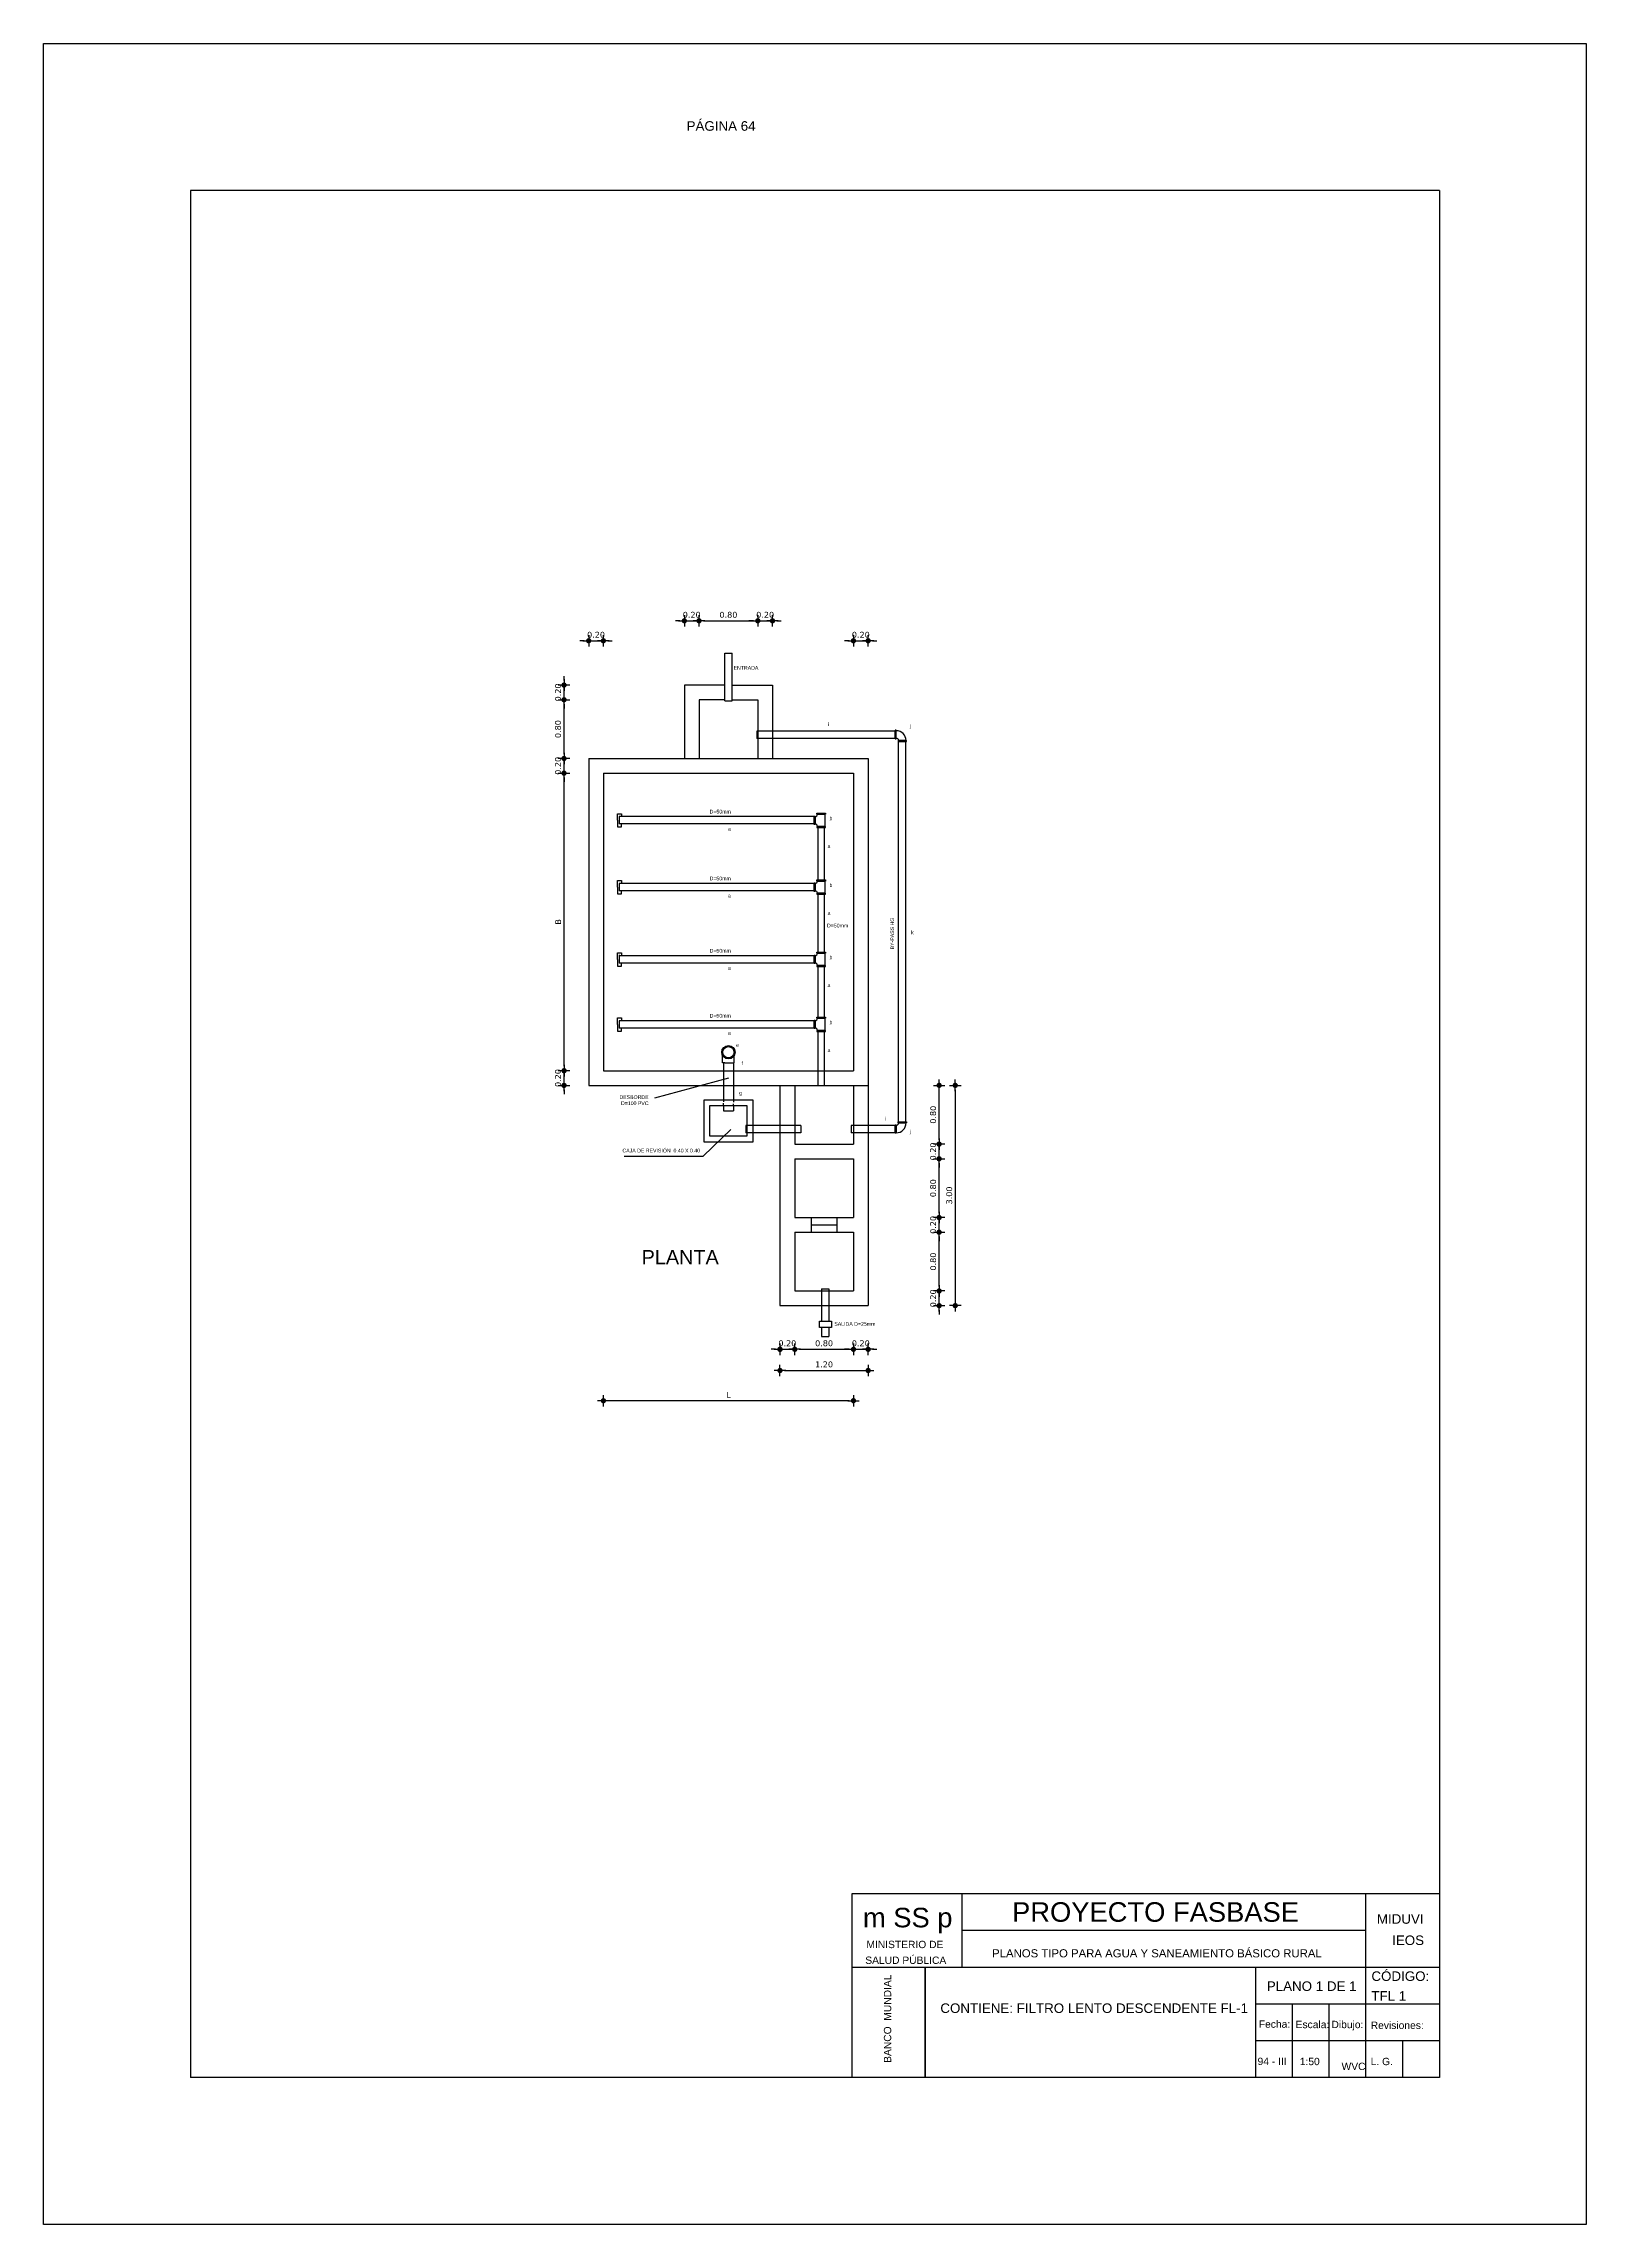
# Model space of a CAD drawing. Header units: metres. Extents: x 1959 to 4131, y 3282 to 4313.
# Drawn here: x 2344.74 to 2365.74, y 4281.15 to 4310.85 of the extents above; entities that cross this region are included whole.
import ezdxf
from ezdxf.enums import TextEntityAlignment as Align

# ---------------------------------------------------------------- set-up
doc = ezdxf.new("R2010")
doc.units = ezdxf.units.M
doc.layers.add('Cotas', color=7, linetype='Continuous')
doc.layers.add('Dibujo', color=7, linetype='Continuous')
doc.styles.add('Annotative', font='arial.ttf')
doc.styles.get("Standard").update_dxf_attribs({"font": 'arial.ttf'})
doc.styles.add('verdana', font='verdana.ttf')
doc.dimstyles.new('ISO', dxfattribs={"dimtxt": 0.08, "dimasz": 0.06, "dimexe": 0.1, "dimexo": 0.1, "dimgap": 0.04, "dimtad": 1, "dimzin": 1, "dimdsep": 46, "dimtxsty": 'verdana', "dimblk1": 'PAB', "dimblk2": 'PAB', "dimsah": 1, "dimcen": 0, "dimse1": 1, "dimse2": 1, "dimclrd": 7, "dimclre": 8, "dimclrt": 7, "dimadec": 0, "dimazin": 0, "dimtfac": 1, "dimtix": 1, "dimtmove": 0, "dimatfit": 3, "dimldrblk": 'PAB', "dimfxl": 0.1, "dimtvp": 1, "dimtolj": 1, "dimtzin": 1, "dimarcsym": 0})

# ---------------------------------------------------------------- blocks, each defined once
blk = doc.blocks.new('PAB')
at = {"layer": 'Cotas'}
for p, q in [((-1.3, 0), (1.3, 0)), ((0, 1.3), (0, -1.3))]:
    blk.add_line(p, q, dxfattribs=at)
at = {"layer": 'Cotas', "const_width": 0.6}
blk.add_lwpolyline([(-0.3, 0, 1), (0.3, 0, 1)], format="xyb", close=True, dxfattribs=at)
blk = doc.blocks.new('*D1378')
at = {"color": 7, "lineweight": -2, "transparency": 16777216}
for p, q in [((2354.707, 4293.067), (2354.647, 4293.067)), ((2354.767, 4293.067), (2354.967, 4293.067)), ((2355.027, 4293.067), (2355.087, 4293.067))]:
    blk.add_line(p, q, dxfattribs=at)
at = {"layer": 'Defpoints', "color": 0, "transparency": 16777216}
for p in [(2354.967, 4293.862), (2354.767, 4293.662), (2354.967, 4293.067)]:
    blk.add_point(p, dxfattribs=at)
at = {"color": 7, "lineweight": -2, "transparency": 16777216, "xscale": 0.06, "yscale": 0.06, "zscale": 0.06}
blk.add_blockref('PAB', (2354.767, 4293.067), dxfattribs=at)
at = {"color": 7, "lineweight": -2, "transparency": 16777216, "xscale": 0.06, "yscale": 0.06, "zscale": 0.06, "rotation": 180}
blk.add_blockref('PAB', (2354.967, 4293.067), dxfattribs=at)
at = {"color": 7, "transparency": 16777216, "insert": (2354.867, 4293.149), "char_height": 0.08, "attachment_point": 5, "style": 'verdana'}
blk.add_mtext('\\A1;0.20', dxfattribs=at)
blk = doc.blocks.new('*D1379')
at = {"color": 7, "lineweight": -2, "transparency": 16777216}
blk.add_line((2355.027, 4293.067), (2355.707, 4293.067), dxfattribs=at)
at = {"layer": 'Defpoints', "color": 0, "transparency": 16777216}
for p in [(2354.967, 4293.862), (2355.767, 4293.862), (2355.767, 4293.067)]:
    blk.add_point(p, dxfattribs=at)
at = {"color": 7, "lineweight": -2, "transparency": 16777216, "xscale": 0.06, "yscale": 0.06, "zscale": 0.06, "rotation": 180}
blk.add_blockref('PAB', (2354.967, 4293.067), dxfattribs=at)
at = {"color": 7, "lineweight": -2, "transparency": 16777216, "xscale": 0.06, "yscale": 0.06, "zscale": 0.06}
blk.add_blockref('PAB', (2355.767, 4293.067), dxfattribs=at)
at = {"color": 7, "transparency": 16777216, "insert": (2355.367, 4293.149), "char_height": 0.08, "attachment_point": 5, "style": 'verdana'}
blk.add_mtext('\\A1;0.80', dxfattribs=at)
blk = doc.blocks.new('*D1380')
at = {"color": 7, "lineweight": -2, "transparency": 16777216}
for p, q in [((2355.707, 4293.067), (2355.647, 4293.067)), ((2355.767, 4293.067), (2355.967, 4293.067)), ((2356.027, 4293.067), (2356.087, 4293.067))]:
    blk.add_line(p, q, dxfattribs=at)
at = {"layer": 'Defpoints', "color": 0, "transparency": 16777216}
for p in [(2355.767, 4293.862), (2355.967, 4293.662), (2355.967, 4293.067)]:
    blk.add_point(p, dxfattribs=at)
at = {"color": 7, "lineweight": -2, "transparency": 16777216, "xscale": 0.06, "yscale": 0.06, "zscale": 0.06}
blk.add_blockref('PAB', (2355.767, 4293.067), dxfattribs=at)
at = {"color": 7, "lineweight": -2, "transparency": 16777216, "xscale": 0.06, "yscale": 0.06, "zscale": 0.06, "rotation": 180}
blk.add_blockref('PAB', (2355.967, 4293.067), dxfattribs=at)
at = {"color": 7, "transparency": 16777216, "insert": (2355.867, 4293.149), "char_height": 0.08, "attachment_point": 5, "style": 'verdana'}
blk.add_mtext('\\A1;0.20', dxfattribs=at)
blk = doc.blocks.new('*D1381')
at = {"color": 7, "lineweight": -2, "transparency": 16777216}
blk.add_line((2354.827, 4292.779), (2355.907, 4292.779), dxfattribs=at)
at = {"layer": 'Defpoints', "color": 0, "transparency": 16777216}
for p in [(2354.767, 4293.662), (2355.967, 4293.562), (2355.967, 4292.779)]:
    blk.add_point(p, dxfattribs=at)
at = {"color": 7, "lineweight": -2, "transparency": 16777216, "xscale": 0.06, "yscale": 0.06, "zscale": 0.06, "rotation": 180}
blk.add_blockref('PAB', (2354.767, 4292.779), dxfattribs=at)
at = {"color": 7, "lineweight": -2, "transparency": 16777216, "xscale": 0.06, "yscale": 0.06, "zscale": 0.06}
blk.add_blockref('PAB', (2355.967, 4292.779), dxfattribs=at)
at = {"color": 7, "transparency": 16777216, "insert": (2355.367, 4292.861), "char_height": 0.08, "attachment_point": 5, "style": 'verdana'}
blk.add_mtext('\\A1;1.20', dxfattribs=at)
blk = doc.blocks.new('*D1132')
at = {"color": 7, "lineweight": -2, "transparency": 16777216}
for p, q in [((2356.933, 4293.922), (2356.933, 4293.982)), ((2356.933, 4293.662), (2356.933, 4293.862)), ((2356.933, 4293.602), (2356.933, 4293.542))]:
    blk.add_line(p, q, dxfattribs=at)
at = {"layer": 'Defpoints', "color": 0, "transparency": 16777216}
for p in [(2355.767, 4293.862), (2356.933, 4293.862), (2355.967, 4293.662)]:
    blk.add_point(p, dxfattribs=at)
at = {"color": 7, "lineweight": -2, "transparency": 16777216, "xscale": 0.06, "yscale": 0.06, "zscale": 0.06}
for p, rotation in [((2356.933, 4293.862), 270), ((2356.933, 4293.662), 90)]:
    blk.add_blockref('PAB', p, dxfattribs=dict(at, rotation=rotation))
at = {"color": 7, "transparency": 16777216, "insert": (2356.852, 4293.762), "char_height": 0.08, "attachment_point": 5, "rotation": 90, "style": 'verdana'}
blk.add_mtext('\\A1;0.20', dxfattribs=at)
blk = doc.blocks.new('*D1382')
at = {"color": 7, "lineweight": -2, "transparency": 16777216}
blk.add_line((2356.933, 4293.922), (2356.933, 4294.602), dxfattribs=at)
at = {"layer": 'Defpoints', "color": 0, "transparency": 16777216}
for p in [(2355.767, 4294.662), (2356.933, 4294.662), (2355.767, 4293.862)]:
    blk.add_point(p, dxfattribs=at)
at = {"color": 7, "lineweight": -2, "transparency": 16777216, "xscale": 0.06, "yscale": 0.06, "zscale": 0.06}
for p, rotation in [((2356.933, 4294.662), 90), ((2356.933, 4293.862), 270)]:
    blk.add_blockref('PAB', p, dxfattribs=dict(at, rotation=rotation))
at = {"color": 7, "transparency": 16777216, "insert": (2356.852, 4294.262), "char_height": 0.08, "attachment_point": 5, "rotation": 90, "style": 'verdana'}
blk.add_mtext('\\A1;0.80', dxfattribs=at)
blk = doc.blocks.new('*D1383')
at = {"color": 7, "lineweight": -2, "transparency": 16777216}
for p, q in [((2356.933, 4294.922), (2356.933, 4294.982)), ((2356.933, 4294.662), (2356.933, 4294.862)), ((2356.933, 4294.602), (2356.933, 4294.542))]:
    blk.add_line(p, q, dxfattribs=at)
at = {"layer": 'Defpoints', "color": 0, "transparency": 16777216}
for p in [(2355.767, 4294.862), (2355.767, 4294.662), (2356.933, 4294.862)]:
    blk.add_point(p, dxfattribs=at)
at = {"color": 7, "lineweight": -2, "transparency": 16777216, "xscale": 0.06, "yscale": 0.06, "zscale": 0.06}
for p, rotation in [((2356.933, 4294.862), 270), ((2356.933, 4294.662), 90)]:
    blk.add_blockref('PAB', p, dxfattribs=dict(at, rotation=rotation))
at = {"color": 7, "transparency": 16777216, "insert": (2356.852, 4294.762), "char_height": 0.08, "attachment_point": 5, "rotation": 90, "style": 'verdana'}
blk.add_mtext('\\A1;0.20', dxfattribs=at)
blk = doc.blocks.new('*D1384')
at = {"color": 7, "lineweight": -2, "transparency": 16777216}
blk.add_line((2356.933, 4294.922), (2356.933, 4295.602), dxfattribs=at)
at = {"layer": 'Defpoints', "color": 0, "transparency": 16777216}
for p in [(2355.767, 4295.662), (2356.933, 4295.662), (2355.767, 4294.862)]:
    blk.add_point(p, dxfattribs=at)
at = {"color": 7, "lineweight": -2, "transparency": 16777216, "xscale": 0.06, "yscale": 0.06, "zscale": 0.06}
for p, rotation in [((2356.933, 4295.662), 90), ((2356.933, 4294.862), 270)]:
    blk.add_blockref('PAB', p, dxfattribs=dict(at, rotation=rotation))
at = {"color": 7, "transparency": 16777216, "insert": (2356.852, 4295.262), "char_height": 0.08, "attachment_point": 5, "rotation": 90, "style": 'verdana'}
blk.add_mtext('\\A1;0.80', dxfattribs=at)
blk = doc.blocks.new('*D1385')
at = {"color": 7, "lineweight": -2, "transparency": 16777216}
for p, q in [((2356.933, 4295.922), (2356.933, 4295.982)), ((2356.933, 4295.662), (2356.933, 4295.862)), ((2356.933, 4295.602), (2356.933, 4295.542))]:
    blk.add_line(p, q, dxfattribs=at)
at = {"layer": 'Defpoints', "color": 0, "transparency": 16777216}
for p in [(2355.767, 4295.862), (2356.933, 4295.862), (2355.767, 4295.662)]:
    blk.add_point(p, dxfattribs=at)
at = {"color": 7, "lineweight": -2, "transparency": 16777216, "xscale": 0.06, "yscale": 0.06, "zscale": 0.06}
for p, rotation in [((2356.933, 4295.862), 270), ((2356.933, 4295.662), 90)]:
    blk.add_blockref('PAB', p, dxfattribs=dict(at, rotation=rotation))
at = {"color": 7, "transparency": 16777216, "insert": (2356.852, 4295.762), "char_height": 0.08, "attachment_point": 5, "rotation": 90, "style": 'verdana'}
blk.add_mtext('\\A1;0.20', dxfattribs=at)
blk = doc.blocks.new('*D1386')
at = {"color": 7, "lineweight": -2, "transparency": 16777216}
blk.add_line((2356.933, 4295.922), (2356.933, 4296.602), dxfattribs=at)
at = {"layer": 'Defpoints', "color": 0, "transparency": 16777216}
for p in [(2355.967, 4296.662), (2356.933, 4296.662), (2355.767, 4295.862)]:
    blk.add_point(p, dxfattribs=at)
at = {"color": 7, "lineweight": -2, "transparency": 16777216, "xscale": 0.06, "yscale": 0.06, "zscale": 0.06}
for p, rotation in [((2356.933, 4296.662), 90), ((2356.933, 4295.862), 270)]:
    blk.add_blockref('PAB', p, dxfattribs=dict(at, rotation=rotation))
at = {"color": 7, "transparency": 16777216, "insert": (2356.852, 4296.262), "char_height": 0.08, "attachment_point": 5, "rotation": 90, "style": 'verdana'}
blk.add_mtext('\\A1;0.80', dxfattribs=at)
blk = doc.blocks.new('*D1133')
at = {"color": 7, "lineweight": -2, "transparency": 16777216}
blk.add_line((2357.153, 4296.602), (2357.153, 4293.722), dxfattribs=at)
at = {"layer": 'Defpoints', "color": 0, "transparency": 16777216}
for p in [(2355.967, 4296.662), (2355.967, 4293.662), (2357.153, 4293.662)]:
    blk.add_point(p, dxfattribs=at)
at = {"color": 7, "lineweight": -2, "transparency": 16777216, "xscale": 0.06, "yscale": 0.06, "zscale": 0.06}
for p, rotation in [((2357.153, 4296.662), 90), ((2357.153, 4293.662), 270)]:
    blk.add_blockref('PAB', p, dxfattribs=dict(at, rotation=rotation))
at = {"color": 7, "transparency": 16777216, "insert": (2357.071, 4295.162), "char_height": 0.08, "attachment_point": 5, "rotation": 90, "style": 'verdana'}
blk.add_mtext('\\A1;3.00', dxfattribs=at)
blk = doc.blocks.new('*D1387')
at = {"color": 7, "lineweight": -2, "transparency": 16777216}
for p, q in [((2351.827, 4296.922), (2351.827, 4296.982)), ((2351.827, 4296.662), (2351.827, 4296.862)), ((2351.827, 4296.602), (2351.827, 4296.542))]:
    blk.add_line(p, q, dxfattribs=at)
at = {"layer": 'Defpoints', "color": 0, "transparency": 16777216}
for p in [(2351.827, 4296.862), (2352.363, 4296.862), (2352.163, 4296.662)]:
    blk.add_point(p, dxfattribs=at)
at = {"color": 7, "lineweight": -2, "transparency": 16777216, "xscale": 0.06, "yscale": 0.06, "zscale": 0.06}
for p, rotation in [((2351.827, 4296.862), 270), ((2351.827, 4296.662), 90)]:
    blk.add_blockref('PAB', p, dxfattribs=dict(at, rotation=rotation))
at = {"color": 7, "transparency": 16777216, "insert": (2351.745, 4296.762), "char_height": 0.08, "attachment_point": 5, "rotation": 90, "style": 'verdana'}
blk.add_mtext('\\A1;0.20', dxfattribs=at)
blk = doc.blocks.new('*D1388')
at = {"color": 7, "lineweight": -2, "transparency": 16777216}
blk.add_line((2351.827, 4296.922), (2351.827, 4300.854), dxfattribs=at)
at = {"layer": 'Defpoints', "color": 0, "transparency": 16777216}
for p in [(2351.827, 4300.914), (2352.363, 4300.914), (2352.363, 4296.862)]:
    blk.add_point(p, dxfattribs=at)
at = {"color": 7, "lineweight": -2, "transparency": 16777216, "xscale": 0.06, "yscale": 0.06, "zscale": 0.06}
for p, rotation in [((2351.827, 4300.914), 90), ((2351.827, 4296.862), 270)]:
    blk.add_blockref('PAB', p, dxfattribs=dict(at, rotation=rotation))
at = {"color": 7, "transparency": 16777216, "insert": (2351.747, 4298.888), "char_height": 0.08, "attachment_point": 5, "rotation": 90, "style": 'verdana'}
blk.add_mtext('\\A1;B', dxfattribs=at)
blk = doc.blocks.new('*D1389')
at = {"color": 7, "lineweight": -2, "transparency": 16777216}
for p, q in [((2351.827, 4301.174), (2351.827, 4301.234)), ((2351.827, 4300.914), (2351.827, 4301.114)), ((2351.827, 4300.854), (2351.827, 4300.794))]:
    blk.add_line(p, q, dxfattribs=at)
at = {"layer": 'Defpoints', "color": 0, "transparency": 16777216}
for p in [(2351.827, 4301.114), (2352.163, 4301.114), (2352.363, 4300.914)]:
    blk.add_point(p, dxfattribs=at)
at = {"color": 7, "lineweight": -2, "transparency": 16777216, "xscale": 0.06, "yscale": 0.06, "zscale": 0.06}
for p, rotation in [((2351.827, 4301.114), 270), ((2351.827, 4300.914), 90)]:
    blk.add_blockref('PAB', p, dxfattribs=dict(at, rotation=rotation))
at = {"color": 7, "transparency": 16777216, "insert": (2351.745, 4301.014), "char_height": 0.08, "attachment_point": 5, "rotation": 90, "style": 'verdana'}
blk.add_mtext('\\A1;0.20', dxfattribs=at)
blk = doc.blocks.new('*D1390')
at = {"color": 7, "lineweight": -2, "transparency": 16777216}
blk.add_line((2351.827, 4301.174), (2351.827, 4301.854), dxfattribs=at)
at = {"layer": 'Defpoints', "color": 0, "transparency": 16777216}
for p in [(2351.827, 4301.914), (2353.665, 4301.914), (2352.163, 4301.114)]:
    blk.add_point(p, dxfattribs=at)
at = {"color": 7, "lineweight": -2, "transparency": 16777216, "xscale": 0.06, "yscale": 0.06, "zscale": 0.06}
for p, rotation in [((2351.827, 4301.914), 90), ((2351.827, 4301.114), 270)]:
    blk.add_blockref('PAB', p, dxfattribs=dict(at, rotation=rotation))
at = {"color": 7, "transparency": 16777216, "insert": (2351.745, 4301.514), "char_height": 0.08, "attachment_point": 5, "rotation": 90, "style": 'verdana'}
blk.add_mtext('\\A1;0.80', dxfattribs=at)
blk = doc.blocks.new('*D1391')
at = {"color": 7, "lineweight": -2, "transparency": 16777216}
for p, q in [((2351.827, 4302.174), (2351.827, 4302.234)), ((2351.827, 4301.914), (2351.827, 4302.114)), ((2351.827, 4301.854), (2351.827, 4301.794))]:
    blk.add_line(p, q, dxfattribs=at)
at = {"layer": 'Defpoints', "color": 0, "transparency": 16777216}
for p in [(2351.827, 4302.114), (2353.465, 4302.114), (2353.665, 4301.914)]:
    blk.add_point(p, dxfattribs=at)
at = {"color": 7, "lineweight": -2, "transparency": 16777216, "xscale": 0.06, "yscale": 0.06, "zscale": 0.06}
for p, rotation in [((2351.827, 4302.114), 270), ((2351.827, 4301.914), 90)]:
    blk.add_blockref('PAB', p, dxfattribs=dict(at, rotation=rotation))
at = {"color": 7, "transparency": 16777216, "insert": (2351.745, 4302.014), "char_height": 0.08, "attachment_point": 5, "rotation": 90, "style": 'verdana'}
blk.add_mtext('\\A1;0.20', dxfattribs=at)
blk = doc.blocks.new('*D1134')
at = {"color": 7, "lineweight": -2, "transparency": 16777216}
for p, q in [((2352.103, 4302.717), (2352.043, 4302.717)), ((2352.163, 4302.717), (2352.363, 4302.717)), ((2352.423, 4302.717), (2352.483, 4302.717))]:
    blk.add_line(p, q, dxfattribs=at)
at = {"layer": 'Defpoints', "color": 0, "transparency": 16777216}
for p in [(2352.363, 4302.717), (2352.163, 4301.114), (2352.363, 4300.914)]:
    blk.add_point(p, dxfattribs=at)
at = {"color": 7, "lineweight": -2, "transparency": 16777216, "xscale": 0.06, "yscale": 0.06, "zscale": 0.06}
blk.add_blockref('PAB', (2352.163, 4302.717), dxfattribs=at)
at = {"color": 7, "lineweight": -2, "transparency": 16777216, "xscale": 0.06, "yscale": 0.06, "zscale": 0.06, "rotation": 180}
blk.add_blockref('PAB', (2352.363, 4302.717), dxfattribs=at)
at = {"color": 7, "transparency": 16777216, "insert": (2352.263, 4302.798), "char_height": 0.08, "attachment_point": 5, "style": 'verdana'}
blk.add_mtext('\\A1;0.20', dxfattribs=at)
blk = doc.blocks.new('*D1135')
at = {"color": 7, "lineweight": -2, "transparency": 16777216}
for p, q in [((2353.405, 4302.989), (2353.345, 4302.989)), ((2353.465, 4302.989), (2353.665, 4302.989)), ((2353.725, 4302.989), (2353.785, 4302.989))]:
    blk.add_line(p, q, dxfattribs=at)
at = {"layer": 'Defpoints', "color": 0, "transparency": 16777216}
for p in [(2353.665, 4302.989), (2353.465, 4302.386), (2353.665, 4302.186)]:
    blk.add_point(p, dxfattribs=at)
at = {"color": 7, "lineweight": -2, "transparency": 16777216, "xscale": 0.06, "yscale": 0.06, "zscale": 0.06}
blk.add_blockref('PAB', (2353.465, 4302.989), dxfattribs=at)
at = {"color": 7, "lineweight": -2, "transparency": 16777216, "xscale": 0.06, "yscale": 0.06, "zscale": 0.06, "rotation": 180}
blk.add_blockref('PAB', (2353.665, 4302.989), dxfattribs=at)
at = {"color": 7, "transparency": 16777216, "insert": (2353.565, 4303.07), "char_height": 0.08, "attachment_point": 5, "style": 'verdana'}
blk.add_mtext('\\A1;0.20', dxfattribs=at)
blk = doc.blocks.new('*D1136')
at = {"color": 7, "lineweight": -2, "transparency": 16777216}
blk.add_line((2353.725, 4302.989), (2354.405, 4302.989), dxfattribs=at)
at = {"layer": 'Defpoints', "color": 0, "transparency": 16777216}
for p in [(2354.465, 4302.989), (2353.665, 4302.186), (2354.465, 4302.186)]:
    blk.add_point(p, dxfattribs=at)
at = {"color": 7, "lineweight": -2, "transparency": 16777216, "xscale": 0.06, "yscale": 0.06, "zscale": 0.06, "rotation": 180}
blk.add_blockref('PAB', (2353.665, 4302.989), dxfattribs=at)
at = {"color": 7, "lineweight": -2, "transparency": 16777216, "xscale": 0.06, "yscale": 0.06, "zscale": 0.06}
blk.add_blockref('PAB', (2354.465, 4302.989), dxfattribs=at)
at = {"color": 7, "transparency": 16777216, "insert": (2354.065, 4303.07), "char_height": 0.08, "attachment_point": 5, "style": 'verdana'}
blk.add_mtext('\\A1;0.80', dxfattribs=at)
blk = doc.blocks.new('*D1137')
at = {"color": 7, "lineweight": -2, "transparency": 16777216}
for p, q in [((2354.405, 4302.989), (2354.345, 4302.989)), ((2354.465, 4302.989), (2354.665, 4302.989)), ((2354.725, 4302.989), (2354.785, 4302.989))]:
    blk.add_line(p, q, dxfattribs=at)
at = {"layer": 'Defpoints', "color": 0, "transparency": 16777216}
for p in [(2354.665, 4302.989), (2354.665, 4302.386), (2354.465, 4302.186)]:
    blk.add_point(p, dxfattribs=at)
at = {"color": 7, "lineweight": -2, "transparency": 16777216, "xscale": 0.06, "yscale": 0.06, "zscale": 0.06}
blk.add_blockref('PAB', (2354.465, 4302.989), dxfattribs=at)
at = {"color": 7, "lineweight": -2, "transparency": 16777216, "xscale": 0.06, "yscale": 0.06, "zscale": 0.06, "rotation": 180}
blk.add_blockref('PAB', (2354.665, 4302.989), dxfattribs=at)
at = {"color": 7, "transparency": 16777216, "insert": (2354.565, 4303.07), "char_height": 0.08, "attachment_point": 5, "style": 'verdana'}
blk.add_mtext('\\A1;0.20', dxfattribs=at)
blk = doc.blocks.new('*D1392')
at = {"color": 7, "lineweight": -2, "transparency": 16777216}
for p, q in [((2355.707, 4302.717), (2355.647, 4302.717)), ((2355.767, 4302.717), (2355.967, 4302.717)), ((2356.027, 4302.717), (2356.087, 4302.717))]:
    blk.add_line(p, q, dxfattribs=at)
at = {"layer": 'Defpoints', "color": 0, "transparency": 16777216}
for p in [(2355.967, 4302.717), (2355.767, 4300.914), (2355.967, 4301.114)]:
    blk.add_point(p, dxfattribs=at)
at = {"color": 7, "lineweight": -2, "transparency": 16777216, "xscale": 0.06, "yscale": 0.06, "zscale": 0.06}
blk.add_blockref('PAB', (2355.767, 4302.717), dxfattribs=at)
at = {"color": 7, "lineweight": -2, "transparency": 16777216, "xscale": 0.06, "yscale": 0.06, "zscale": 0.06, "rotation": 180}
blk.add_blockref('PAB', (2355.967, 4302.717), dxfattribs=at)
at = {"color": 7, "transparency": 16777216, "insert": (2355.867, 4302.798), "char_height": 0.08, "attachment_point": 5, "style": 'verdana'}
blk.add_mtext('\\A1;0.20', dxfattribs=at)
blk = doc.blocks.new('*D1393')
at = {"color": 7, "lineweight": -2, "transparency": 16777216}
blk.add_line((2355.707, 4292.367), (2352.423, 4292.367), dxfattribs=at)
at = {"layer": 'Defpoints', "color": 0, "transparency": 16777216}
for p in [(2352.363, 4296.862), (2352.363, 4292.367), (2355.767, 4292.367)]:
    blk.add_point(p, dxfattribs=at)
at = {"color": 7, "lineweight": -2, "transparency": 16777216, "xscale": 0.06, "yscale": 0.06, "zscale": 0.06, "rotation": 180}
blk.add_blockref('PAB', (2352.363, 4292.367), dxfattribs=at)
at = {"color": 7, "lineweight": -2, "transparency": 16777216, "xscale": 0.06, "yscale": 0.06, "zscale": 0.06}
blk.add_blockref('PAB', (2355.767, 4292.367), dxfattribs=at)
at = {"color": 7, "transparency": 16777216, "insert": (2354.065, 4292.447), "char_height": 0.08, "attachment_point": 5, "style": 'verdana'}
blk.add_mtext('\\A1;L', dxfattribs=at)

msp = doc.modelspace()

# ---------------------------------------------------------------- linework, layer by layer
for p, q in [((2354.016, 4301.901), (2354.016, 4302.548)), ((2354.016, 4302.548), (2354.116, 4302.548)), ((2354.116, 4301.901), (2354.116, 4302.548)), ((2354.015, 4302.114), (2353.465, 4302.114)), ((2353.465, 4302.114), (2353.465, 4301.114)), ((2354.115, 4302.114), (2354.665, 4302.114)), ((2354.665, 4302.114), (2354.665, 4301.114)), ((2354.015, 4301.914), (2353.665, 4301.914)), ((2353.665, 4301.914), (2353.665, 4301.114)), ((2354.016, 4301.901), (2354.116, 4301.901)), ((2354.115, 4301.914), (2354.465, 4301.914)), ((2354.465, 4301.914), (2354.465, 4301.114)), ((2356.334, 4301.487), (2354.452, 4301.487)), ((2354.452, 4301.487), (2354.452, 4301.387)), ((2356.334, 4301.39), (2356.334, 4301.491)), ((2356.349, 4301.39), (2356.349, 4301.491)), ((2356.334, 4301.387), (2354.452, 4301.387)), ((2356.38, 4296.164), (2356.38, 4301.344)), ((2356.381, 4301.358), (2356.482, 4301.358)), ((2356.48, 4296.164), (2356.48, 4301.344)), ((2352.163, 4301.114), (2352.363, 4301.114)), ((2352.163, 4301.114), (2352.163, 4300.914)), ((2352.163, 4300.914), (2352.163, 4296.662)), ((2352.363, 4301.114), (2355.767, 4301.114)), ((2352.363, 4300.914), (2352.363, 4296.862)), ((2352.363, 4300.914), (2355.767, 4300.914)), ((2355.767, 4301.114), (2355.967, 4301.114)), ((2355.767, 4300.914), (2355.767, 4296.862)), ((2355.967, 4301.114), (2355.967, 4296.662)), ((2352.556, 4300.272), (2352.556, 4300.362)), ((2352.556, 4300.362), (2352.611, 4300.362)), ((2352.556, 4300.272), (2352.556, 4300.182)), ((2355.23, 4300.322), (2352.579, 4300.322)), ((2352.579, 4300.322), (2352.579, 4300.222)), ((2352.579, 4300.322), (2352.579, 4300.222)), ((2352.611, 4300.362), (2352.611, 4300.322)), ((2355.23, 4300.323), (2355.23, 4300.221)), ((2355.244, 4300.323), (2355.244, 4300.221)), ((2355.276, 4300.355), (2355.378, 4300.355)), ((2355.376, 4300.356), (2355.376, 4300.19)), ((2352.556, 4300.182), (2352.611, 4300.182)), ((2355.23, 4300.222), (2352.579, 4300.222)), ((2352.611, 4300.182), (2352.611, 4300.222)), ((2355.276, 4300.189), (2355.378, 4300.189)), ((2355.287, 4299.459), (2355.287, 4300.175)), ((2355.372, 4299.459), (2355.372, 4300.175)), ((2352.556, 4299.362), (2352.556, 4299.452)), ((2352.556, 4299.452), (2352.611, 4299.452)), ((2355.23, 4299.412), (2352.579, 4299.412)), ((2352.579, 4299.412), (2352.579, 4299.312)), ((2352.579, 4299.412), (2352.579, 4299.312)), ((2352.611, 4299.452), (2352.611, 4299.412)), ((2355.23, 4299.413), (2355.23, 4299.311)), ((2355.244, 4299.413), (2355.244, 4299.311)), ((2355.276, 4299.445), (2355.378, 4299.445)), ((2355.376, 4299.446), (2355.376, 4299.28)), ((2352.556, 4299.362), (2352.556, 4299.272)), ((2352.556, 4299.272), (2352.611, 4299.272)), ((2355.23, 4299.312), (2352.579, 4299.312)), ((2352.611, 4299.272), (2352.611, 4299.312)), ((2355.276, 4299.279), (2355.378, 4299.279)), ((2355.287, 4298.475), (2355.287, 4299.265)), ((2355.372, 4298.475), (2355.372, 4299.265)), ((2352.556, 4298.377), (2352.556, 4298.468)), ((2352.556, 4298.468), (2352.611, 4298.468)), ((2352.556, 4298.377), (2352.556, 4298.287)), ((2352.556, 4298.287), (2352.611, 4298.287)), ((2352.579, 4298.438), (2352.579, 4298.338)), ((2355.23, 4298.427), (2352.579, 4298.427)), ((2352.579, 4298.427), (2352.579, 4298.327)), ((2355.23, 4298.327), (2352.579, 4298.327)), ((2352.611, 4298.468), (2352.611, 4298.427)), ((2352.611, 4298.287), (2352.611, 4298.327)), ((2355.23, 4298.428), (2355.23, 4298.327)), ((2355.244, 4298.428), (2355.244, 4298.327)), ((2355.276, 4298.461), (2355.378, 4298.461)), ((2355.276, 4298.295), (2355.378, 4298.295)), ((2355.287, 4297.59), (2355.287, 4298.281)), ((2355.372, 4297.59), (2355.372, 4298.281)), ((2355.376, 4298.461), (2355.376, 4298.295)), ((2352.556, 4297.492), (2352.556, 4297.583)), ((2352.556, 4297.583), (2352.611, 4297.583)), ((2352.556, 4297.492), (2352.556, 4297.402)), ((2352.556, 4297.402), (2352.611, 4297.402)), ((2355.23, 4297.542), (2352.579, 4297.542)), ((2352.579, 4297.542), (2352.579, 4297.442)), ((2355.23, 4297.442), (2352.579, 4297.442)), ((2352.611, 4297.583), (2352.611, 4297.542)), ((2352.611, 4297.402), (2352.611, 4297.442)), ((2355.23, 4297.543), (2355.23, 4297.442)), ((2355.244, 4297.543), (2355.244, 4297.442)), ((2355.276, 4297.576), (2355.378, 4297.576)), ((2355.276, 4297.41), (2355.378, 4297.41)), ((2355.287, 4296.662), (2355.287, 4297.396)), ((2355.372, 4296.662), (2355.372, 4297.396)), ((2355.376, 4297.576), (2355.376, 4297.41)), ((2353.986, 4296.969), (2353.986, 4297.067)), ((2354.144, 4296.969), (2354.144, 4297.067)), ((2352.363, 4296.862), (2355.767, 4296.862)), ((2353.061, 4296.494), (2354.07, 4296.763)), ((2354.015, 4296.969), (2353.986, 4296.969)), ((2353.996, 4296.969), (2353.996, 4296.466)), ((2354.015, 4296.969), (2354.115, 4296.969)), ((2354.115, 4296.969), (2354.144, 4296.969)), ((2354.133, 4296.969), (2354.133, 4296.466)), ((2352.163, 4296.662), (2355.967, 4296.662)), ((2353.996, 4296.466), (2353.996, 4296.438)), ((2353.996, 4296.386), (2353.996, 4296.419)), ((2354.133, 4296.466), (2354.133, 4296.434)), ((2354.133, 4296.386), (2354.133, 4296.41)), ((2354.767, 4296.662), (2354.767, 4295.862)), ((2354.967, 4296.662), (2354.967, 4295.862)), ((2355.767, 4296.662), (2355.767, 4295.862)), ((2355.967, 4296.662), (2355.967, 4295.862)), ((2353.996, 4296.386), (2353.996, 4296.316)), ((2353.996, 4296.316), (2354.133, 4296.316)), ((2354.133, 4296.386), (2354.133, 4296.316)), ((2355.049, 4296.117), (2354.304, 4296.117)), ((2354.304, 4296.117), (2354.304, 4296.017)), ((2355.049, 4296.117), (2355.049, 4296.017)), ((2356.334, 4296.117), (2355.735, 4296.117)), ((2355.735, 4296.117), (2355.735, 4296.017)), ((2356.334, 4296.118), (2356.334, 4296.016)), ((2356.349, 4296.118), (2356.349, 4296.016)), ((2356.381, 4296.15), (2356.482, 4296.15)), ((2353.72, 4295.696), (2354.099, 4296.06)), ((2355.049, 4296.017), (2354.304, 4296.017)), ((2354.767, 4295.862), (2354.767, 4293.662)), ((2354.967, 4295.862), (2355.767, 4295.862)), ((2356.334, 4296.017), (2355.735, 4296.017)), ((2355.967, 4295.862), (2355.967, 4293.662)), ((2352.645, 4295.696), (2353.72, 4295.696)), ((2354.967, 4295.662), (2355.767, 4295.662)), ((2354.967, 4295.662), (2354.967, 4294.862)), ((2355.767, 4295.662), (2355.767, 4294.862)), ((2354.967, 4294.862), (2355.767, 4294.862)), ((2354.967, 4294.662), (2355.767, 4294.662)), ((2354.967, 4294.662), (2354.967, 4293.862)), ((2355.192, 4294.862), (2355.192, 4294.662)), ((2355.192, 4294.762), (2355.542, 4294.762)), ((2355.542, 4294.862), (2355.542, 4294.662)), ((2355.767, 4294.662), (2355.767, 4293.862)), ((2354.967, 4293.862), (2355.767, 4293.862)), ((2355.334, 4293.893), (2355.334, 4293.45)), ((2355.334, 4293.893), (2355.434, 4293.893)), ((2355.434, 4293.893), (2355.434, 4293.45)), ((2354.767, 4293.662), (2355.967, 4293.662)), ((2355.334, 4293.364), (2355.334, 4293.24)), ((2355.334, 4293.24), (2355.434, 4293.24)), ((2355.434, 4293.364), (2355.434, 4293.24))]:
    msp.add_line(p, q)
for points in [[(2356.349, 4301.383), (2356.349, 4301.499), (2356.334, 4301.499), (2356.334, 4301.383)], [(2356.374, 4301.344), (2356.489, 4301.344), (2356.489, 4301.358), (2356.374, 4301.358)], [(2355.244, 4300.33), (2355.244, 4300.214), (2355.23, 4300.214), (2355.23, 4300.33)], [(2355.269, 4300.369), (2355.385, 4300.369), (2355.385, 4300.355), (2355.269, 4300.355)], [(2355.269, 4300.175), (2355.385, 4300.175), (2355.385, 4300.189), (2355.269, 4300.189)], [(2355.244, 4299.42), (2355.244, 4299.304), (2355.23, 4299.304), (2355.23, 4299.42)], [(2355.269, 4299.459), (2355.385, 4299.459), (2355.385, 4299.445), (2355.269, 4299.445)], [(2355.269, 4299.265), (2355.385, 4299.265), (2355.385, 4299.279), (2355.269, 4299.279)], [(2355.244, 4298.436), (2355.244, 4298.32), (2355.23, 4298.32), (2355.23, 4298.436)], [(2355.269, 4298.475), (2355.385, 4298.475), (2355.385, 4298.461), (2355.269, 4298.461)], [(2355.269, 4298.281), (2355.385, 4298.281), (2355.385, 4298.295), (2355.269, 4298.295)], [(2355.244, 4297.551), (2355.244, 4297.435), (2355.23, 4297.435), (2355.23, 4297.551)], [(2355.269, 4297.59), (2355.385, 4297.59), (2355.385, 4297.576), (2355.269, 4297.576)], [(2355.269, 4297.396), (2355.385, 4297.396), (2355.385, 4297.41), (2355.269, 4297.41)], [(2353.733, 4296.466), (2354.397, 4296.466), (2354.397, 4295.888), (2353.733, 4295.888)], [(2353.813, 4296.386), (2354.317, 4296.386), (2354.317, 4295.968), (2353.813, 4295.968)], [(2356.349, 4296.125), (2356.349, 4296.009), (2356.334, 4296.009), (2356.334, 4296.125)], [(2356.374, 4296.164), (2356.489, 4296.164), (2356.489, 4296.15), (2356.374, 4296.15)], [(2355.304, 4293.45), (2355.468, 4293.45), (2355.468, 4293.364), (2355.304, 4293.364)]]:
    msp.add_lwpolyline(points, close=True)
for radius in [0.0915, 0.0769]:
    msp.add_circle((2354.065, 4297.113), radius)
for centre, radius, start, end in [((2356.349, 4301.358), 0.134, 0, 90), ((2356.349, 4301.358), 0.0321, 0, 90), ((2355.244, 4300.355), 0.0321, 270, 360), ((2355.244, 4300.189), 0.0321, 0, 90), ((2355.244, 4299.445), 0.0321, 270, 360), ((2355.244, 4299.279), 0.0321, 0, 90), ((2355.244, 4298.461), 0.0321, 270, 360), ((2355.244, 4298.295), 0.0321, 0, 90), ((2355.244, 4297.576), 0.0321, 270, 360), ((2355.244, 4297.41), 0.0321, 0, 90), ((2356.349, 4296.15), 0.134, 270, 360), ((2356.349, 4296.15), 0.0321, 270, 360)]:
    msp.add_arc(centre, radius, start, end)
at = {"layer": 'Dibujo', "color": 0, "linetype": 'ByBlock'}
for p, q in [((2344.743, 4310.85), (2365.743, 4310.85)), ((2344.743, 4281.15), (2344.743, 4310.85)), ((2344.743, 4310.85), (2347.743, 4310.85)), ((2344.743, 4310.85), (2347.243, 4310.85)), ((2365.743, 4310.85), (2365.743, 4281.15)), ((2346.743, 4308.85), (2346.743, 4283.15)), ((2363.743, 4308.85), (2346.743, 4308.85)), ((2363.743, 4308.85), (2363.743, 4283.15)), ((2355.743, 4285.65), (2355.743, 4283.15)), ((2363.743, 4285.65), (2355.743, 4285.65)), ((2357.243, 4285.65), (2357.243, 4284.65)), ((2362.743, 4283.15), (2362.743, 4285.65)), ((2362.743, 4285.15), (2357.243, 4285.15)), ((2363.743, 4284.65), (2355.743, 4284.65)), ((2356.743, 4284.65), (2356.743, 4283.15)), ((2356.743, 4283.15), (2356.743, 4284.65)), ((2361.243, 4283.15), (2361.243, 4284.65)), ((2363.743, 4284.15), (2361.243, 4284.15)), ((2361.743, 4283.15), (2361.743, 4284.15)), ((2362.243, 4283.15), (2362.243, 4284.15)), ((2363.743, 4283.65), (2361.243, 4283.65)), ((2363.243, 4283.15), (2363.243, 4283.65)), ((2363.743, 4283.15), (2346.743, 4283.15)), ((2365.743, 4281.15), (2344.743, 4281.15))]:
    msp.add_line(p, q, dxfattribs=at)

# ---------------------------------------------------------------- texts
for s, width, insert, char_height, attachment_point in [('ENTRADA', 2.52423, (2354.473, 4302.373), 0.0506, 3), ('i', 2.52423, (2355.438, 4301.606), 0.0506, 3), ('j', 2.52423, (2356.548, 4301.58), 0.0506, 3), ('D=50mm', 2.52423, (2354.098, 4300.415), 0.0506, 3), ('b', 2.52423, (2355.48, 4300.324), 0.0506, 3), ('a', 2.52423, (2354.098, 4300.18), 0.0506, 3), ('a', 2.52423, (2355.454, 4299.945), 0.0506, 3), ('D=50mm', 2.52423, (2354.098, 4299.505), 0.0506, 3), ('b', 2.52423, (2355.48, 4299.414), 0.0506, 3), ('a', 2.52423, (2354.098, 4299.27), 0.0506, 3), ('D=50mm', 2.52423, (2355.696, 4298.863), 0.0506, 3), ('a', 2.52423, (2355.454, 4299.035), 0.0506, 3), ('D=50mm', 2.52423, (2354.098, 4298.521), 0.0506, 3), ('k ', 2.52423, (2356.587, 4298.77), 0.0506, 3), ('a', 2.52423, (2354.098, 4298.286), 0.0506, 3), ('b', 2.52423, (2355.48, 4298.43), 0.0506, 3), ('a', 2.52423, (2355.454, 4298.051), 0.0506, 3), ('D=50mm', 2.52423, (2354.098, 4297.636), 0.0506, 3), ('a', 2.52423, (2354.098, 4297.401), 0.0506, 3), ('b', 2.52423, (2355.48, 4297.545), 0.0506, 3), ('e', 2.52423, (2354.21, 4297.235), 0.0506, 3), ('a', 2.52423, (2355.454, 4297.166), 0.0506, 3), ('f', 2.52423, (2354.263, 4296.988), 0.0506, 3), ('DESBORDE^JD=100 PVC', 2.52423, (2352.978, 4296.528), 0.0506, 3), ('g', 2.52423, (2354.251, 4296.585), 0.0506, 3), ('i', 2.52423, (2356.207, 4296.232), 0.0506, 3), ('CAJA DE REVISIÓN  0.40 X 0.40 ', 2.52423, (2353.679, 4295.799), 0.0506, 3), ('j', 2.52423, (2356.55, 4296.062), 0.0506, 3), ('PLANTA ', 7.80495, (2352.883, 4294.419), 0.1933, 1), ('SALIDA D=25mm', 2.52423, (2356.066, 4293.438), 0.0506, 3)]:
    msp.add_mtext_dynamic_manual_height_columns(s, width=width, gutter_width=12.5, heights=[0], dxfattribs=dict(insert=insert, char_height=char_height, attachment_point=attachment_point))
at = {"insert": (2356.269, 4298.946), "char_height": 0.0506, "attachment_point": 3, "rotation": 90}
msp.add_mtext_dynamic_manual_height_columns('BY-PASS HG', width=2.52423, gutter_width=12.5, heights=[0], dxfattribs=at)
at = {"layer": 'Dibujo', "color": 0, "linetype": 'ByBlock'}
for s, height, p in [('m SS p', 0.2662, (2355.896, 4285.195)), ('PROYECTO FASBASE', 0.26624, (2357.926, 4285.271)), ('PLANOS TIPO PARA AGUA Y SANEAMIENTO BÁSICO RURAL', 0.11076, (2357.654, 4284.786))]:
    msp.add_text(s, height=height, dxfattribs=at).set_placement(p)
at = {"layer": 'Dibujo', "color": 0, "linetype": 'ByBlock', "style": 'Annotative'}
for s, p in [('MIDUVI', (2362.892, 4285.244)), ('IEOS', (2363.1, 4284.954)), ('CÓDIGO:', (2362.818, 4284.465)), ('PLANO 1 DE 1', (2361.394, 4284.329)), ('TFL 1', (2362.817, 4284.196)), ('CONTIENE: FILTRO LENTO DESCENDENTE FL-1', (2356.95, 4284.029))]:
    msp.add_text(s, height=0.13, dxfattribs=at).set_placement(p)
at = {"layer": 'Dibujo', "color": 0, "linetype": 'ByBlock'}
for s, p in [('SALUD PÚBLICA', (2356.479, 4284.697)), ('MINISTERIO DE', (2356.467, 4284.912)), ('Fecha:', (2361.498, 4283.827)), ('Escala:', (2362.015, 4283.822)), ('Dibujo:', (2362.491, 4283.822)), ('Revisiones:', (2363.169, 4283.811)), ('94 - III', (2361.466, 4283.32)), ('1:50', (2361.978, 4283.318)), ('WVC', (2362.574, 4283.252)), ('L. G. ', (2362.978, 4283.318))]:
    msp.add_text(s, height=0.1, dxfattribs=at).set_placement(p, align=Align.CENTER)
msp.add_text('BANCO  MUNDIAL', height=0.1, rotation=90, dxfattribs=at).set_placement((2356.281, 4283.951), align=Align.CENTER)
at = {"layer": 'Dibujo', "color": 0, "linetype": 'ByBlock', "insert": (2353.496, 4309.793), "char_height": 0.13, "width": 2.90393, "attachment_point": 1}
msp.add_mtext('PÁGINA 64', dxfattribs=at)

# ---------------------------------------------------------------- dimensions: what is measured, and where the dimension line sits
for base, p1, p2, picture, middle in [((2353.665, 4302.989), (2353.465, 4302.386), (2353.665, 4302.186), '*D1135', (2353.565, 4303.07)), ((2354.465, 4302.989), (2353.665, 4302.186), (2354.465, 4302.186), '*D1136', (2354.065, 4303.07)), ((2354.665, 4302.989), (2354.465, 4302.186), (2354.665, 4302.386), '*D1137', (2354.565, 4303.07)), ((2355.967, 4302.717), (2355.767, 4300.914), (2355.967, 4301.114), '*D1392', (2355.867, 4302.798)), ((2355.767, 4293.067), (2354.967, 4293.862), (2355.767, 4293.862), '*D1379', (2355.367, 4293.149)), ((2355.967, 4293.067), (2355.767, 4293.862), (2355.967, 4293.662), '*D1380', (2355.867, 4293.149))]:
    dim = msp.add_linear_dim(base=base, p1=p1, p2=p2, dimstyle='ISO', override={"dimtmove": 1})
    dim.commit()
    dim.dimension.update_dxf_attribs({"geometry": picture, "text_midpoint": middle})
for base, p1, p2, picture, middle in [((2352.363, 4302.717), (2352.163, 4301.114), (2352.363, 4300.914), '*D1134', (2352.263, 4302.798)), ((2354.967, 4293.067), (2354.767, 4293.662), (2354.967, 4293.862), '*D1378', (2354.867, 4293.149)), ((2355.967, 4292.779), (2354.767, 4293.662), (2355.967, 4293.562), '*D1381', (2355.367, 4292.861))]:
    dim = msp.add_linear_dim(base=base, p1=p1, p2=p2, dimstyle='ISO')
    dim.commit()
    dim.dimension.update_dxf_attribs({"geometry": picture, "text_midpoint": middle})
for base, p1, p2, picture, middle in [((2351.827, 4302.114), (2353.665, 4301.914), (2353.465, 4302.114), '*D1391', (2351.745, 4302.014)), ((2351.827, 4301.914), (2352.163, 4301.114), (2353.665, 4301.914), '*D1390', (2351.745, 4301.514)), ((2351.827, 4301.114), (2352.363, 4300.914), (2352.163, 4301.114), '*D1389', (2351.745, 4301.014)), ((2356.933, 4296.662), (2355.767, 4295.862), (2355.967, 4296.662), '*D1386', (2356.852, 4296.262)), ((2356.933, 4295.862), (2355.767, 4295.662), (2355.767, 4295.862), '*D1385', (2356.852, 4295.762)), ((2356.933, 4295.662), (2355.767, 4294.862), (2355.767, 4295.662), '*D1384', (2356.852, 4295.262)), ((2356.933, 4294.862), (2355.767, 4294.662), (2355.767, 4294.862), '*D1383', (2356.852, 4294.762)), ((2356.933, 4294.662), (2355.767, 4293.862), (2355.767, 4294.662), '*D1382', (2356.852, 4294.262))]:
    dim = msp.add_linear_dim(base=base, p1=p1, p2=p2, angle=90, dimstyle='ISO', override={"dimtmove": 1})
    dim.commit()
    dim.dimension.update_dxf_attribs({"geometry": picture, "text_midpoint": middle})
dim = msp.add_linear_dim(base=(2351.827, 4300.914), p1=(2352.363, 4296.862), p2=(2352.363, 4300.914), angle=90, text='B', dimstyle='ISO', override={"dimtmove": 1})
dim.commit()
dim.dimension.update_dxf_attribs({"geometry": '*D1388', "text_midpoint": (2351.747, 4298.888)})
for base, p1, p2, picture, middle in [((2351.827, 4296.862), (2352.163, 4296.662), (2352.363, 4296.862), '*D1387', (2351.745, 4296.762)), ((2357.153, 4293.662), (2355.967, 4296.662), (2355.967, 4293.662), '*D1133', (2357.071, 4295.162)), ((2356.933, 4293.862), (2355.967, 4293.662), (2355.767, 4293.862), '*D1132', (2356.852, 4293.762))]:
    dim = msp.add_linear_dim(base=base, p1=p1, p2=p2, angle=90, dimstyle='ISO')
    dim.commit()
    dim.dimension.update_dxf_attribs({"geometry": picture, "text_midpoint": middle})
dim = msp.add_linear_dim(base=(2352.363, 4292.367), p1=(2355.767, 4292.367), p2=(2352.363, 4296.862), text='L', dimstyle='ISO')
dim.commit()
dim.dimension.update_dxf_attribs({"geometry": '*D1393', "text_midpoint": (2354.065, 4292.447)})

doc.saveas('drawing.dxf')
